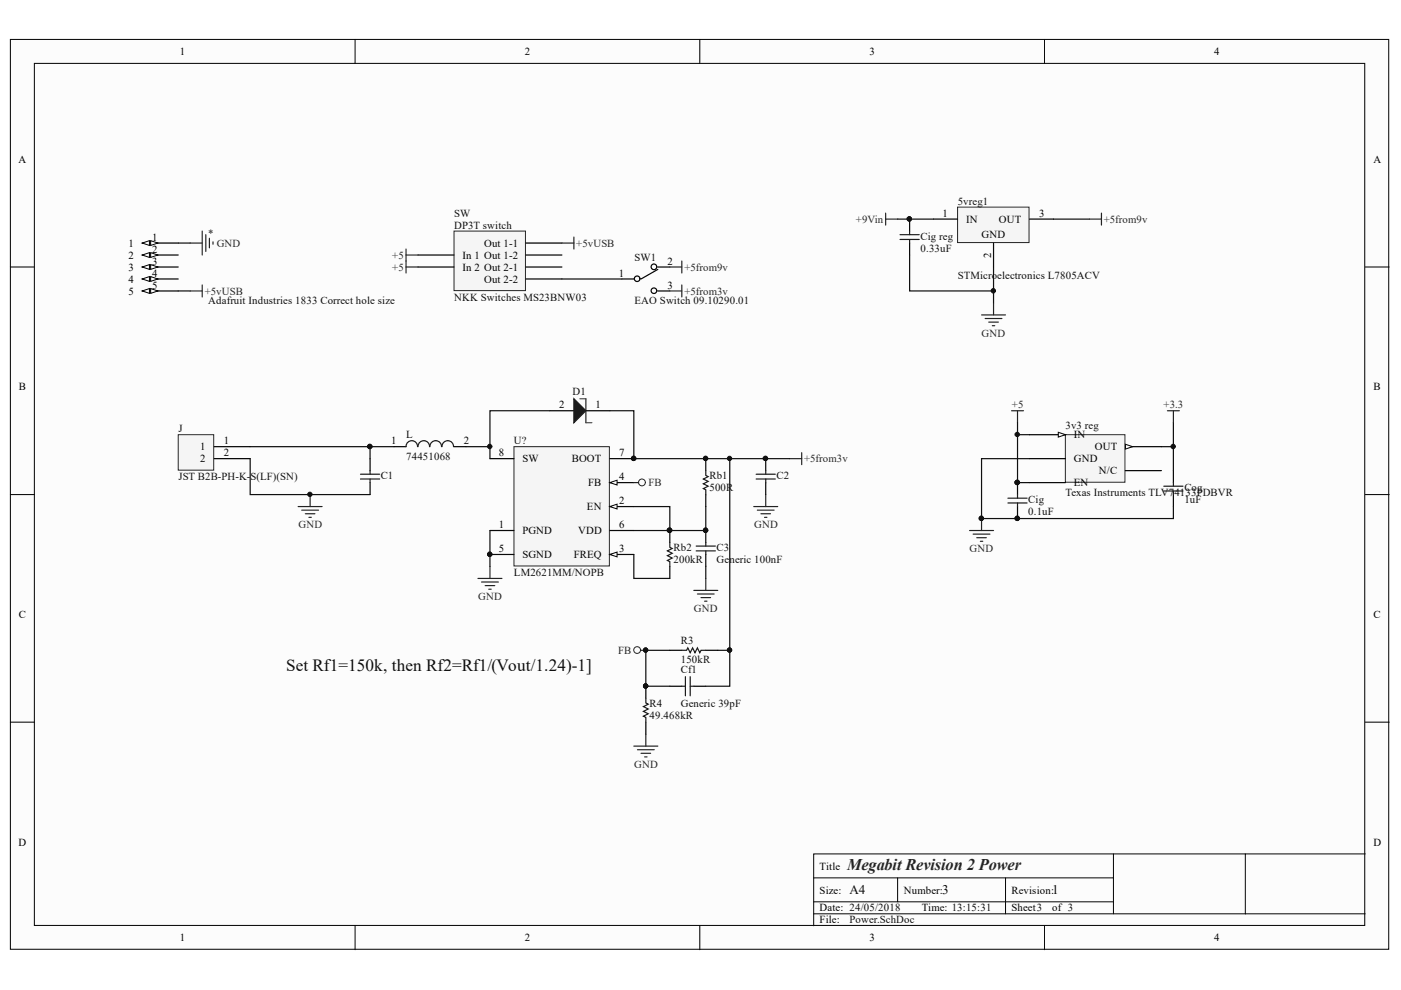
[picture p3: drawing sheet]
<svg xmlns="http://www.w3.org/2000/svg" width="297mm" height="210mm" viewBox="0 0 297 210" stroke-linecap="round" stroke-linejoin="round" font-family="sans-serif">
<defs><g id="words">
<text font-size="3.6" fill="#0e0e0e" x="60.7" y="142.2">Set Rf1=150k, then Rf2=Rf1/(Vout/1.24)-1]</text>
<text font-size="3.5" fill="#262626" x="179.6" y="184.4">Megabit Revision 2 Power</text>
<g font-size="2.8" fill="#0e0e0e">
<text x="180.1" y="189.6">A4</text>
<text x="199.7" y="189.6">3</text>
<text x="223.1" y="189.6">1</text>
</g>
<g font-size="2.3">
<text x="38.2" y="11.7">1</text>
<text x="111.3" y="11.7">2</text>
<text x="184.3" y="11.7">3</text>
<text x="257.4" y="11.7">4</text>
<text x="3.9" y="34.5">A</text>
<text x="291.2" y="34.5">A</text>
<text x="199.8" y="46">1</text>
<text x="204.8" y="47.3">IN</text>
<text x="211.8" y="47.3">OUT</text>
<text x="220.3" y="46">3</text>
<text x="27.2" y="52.3">1</text>
<text x="32.2" y="51.1">1</text>
<text x="32.2" y="53.6">2</text>
<text x="102.6" y="52.3">Out 1-1</text>
<text x="208.1" y="50.6">GND</text>
<text x="27.2" y="54.9">2</text>
<text x="27.2" y="57.4">3</text>
<text x="27.2" y="59.9">4</text>
<text x="32.2" y="56.1">3</text>
<text x="32.2" y="58.7">4</text>
<text x="98.1" y="54.9">In 1 Out 1-2</text>
<text x="98.1" y="57.4">In 2 Out 2-1</text>
<text x="102.6" y="59.9">Out 2-2</text>
<text x="131.2" y="58.7">1</text>
<text x="141.5" y="56.1">2</text>
<text x="210.2" y="54.7" transform="rotate(-90 210.2 54.7)">2</text>
<text x="27.2" y="62.5">5</text>
<text x="32.2" y="61.2">5</text>
<text x="141.5" y="61.2">3</text>
<text x="4" y="82.8">B</text>
<text x="291.2" y="82.8">B</text>
<text x="118.5" y="86.6">2</text>
<text x="126.2" y="86.6">1</text>
<text x="42.5" y="95.4">1</text>
<text x="47.5" y="94.2">1</text>
<text x="82.9" y="94.2">1</text>
<text x="98.3" y="94.2">2</text>
<text x="227.7" y="92.9">IN</text>
<text x="232.2" y="95.4">OUT</text>
<text x="42.5" y="98">2</text>
<text x="47.5" y="96.7">2</text>
<text x="105.8" y="96.7">8</text>
<text x="110.7" y="98">SW</text>
<text x="121.2" y="98">BOOT</text>
<text x="131.3" y="101.8">4</text>
<text x="131.3" y="96.7">7</text>
<text x="227.7" y="98">GND</text>
<text x="233" y="100.5">N/C</text>
<text x="124.7" y="103.1">FB</text>
<text x="131.3" y="106.9">2</text>
<text x="227.7" y="103.1">EN</text>
<text x="105.8" y="112">1</text>
<text x="110.7" y="113.3">PGND</text>
<text x="122.6" y="113.3">VDD</text>
<text x="124.5" y="108.2">EN</text>
<text x="131.3" y="112">6</text>
<text x="105.8" y="117.1">5</text>
<text x="110.7" y="118.4">SGND</text>
<text x="121.7" y="118.4">FREQ</text>
<text x="131.3" y="117.1">3</text>
<text x="4" y="131">C</text>
<text x="291.2" y="131">C</text>
<text x="3.9" y="179.3">D</text>
<text x="291.2" y="179.3">D</text>
<text x="173.8" y="184.4">Title</text>
<text x="173.8" y="189.4">Size:</text>
<text x="191.6" y="189.4">Number:</text>
<text x="214.5" y="189.4">Revision:</text>
<text x="173.8" y="193.3">Date: 24/05/2018</text>
<text x="173.8" y="195.8">File:</text>
<text x="195.4" y="193.3">Time: 13:15:31</text>
<text x="214.5" y="193.3">Sheet3</text>
<text x="223.1" y="193.3">of 3</text>
<text x="38.2" y="199.6">1</text>
<text x="111.3" y="199.6">2</text>
<text x="184.3" y="199.6">3</text>
<text x="257.4" y="199.6">4</text>
</g>
<g font-size="2.3" fill="#0e0e0e">
<text x="96.3" y="46">SW</text>
<text x="203" y="43.5">5vreg1</text>
<text x="44.2" y="50.3">*</text>
<text x="96.3" y="48.5">DP3T switch</text>
<text x="195.2" y="50.8">Cig reg</text>
<text x="195.2" y="53.4">0.33uF</text>
<text x="134.5" y="55.4">SW1</text>
<text x="203" y="59.2">STMicroelectronics L7805ACV</text>
<text x="44.2" y="64.5">Adafruit Industries 1833 Correct hole size</text>
<text x="96.3" y="63.7">NKK Switches MS23BNW03</text>
<text x="134.5" y="64.5">EAO Switch 09.10290.01</text>
<text x="121.4" y="83.8">D1</text>
<text x="37.8" y="91.6">J</text>
<text x="86.1" y="92.9">L</text>
<text x="109" y="94.2">U?</text>
<text x="225.9" y="90.9">3v3 reg</text>
<text x="37.8" y="101.8">JST B2B-PH-K-S(LF)(SN)</text>
<text x="80.7" y="101.5">C1</text>
<text x="86.1" y="97.5">74451068</text>
<text x="150.4" y="101.5">Rb1</text>
<text x="164.6" y="101.5">C2</text>
<text x="150.4" y="104.2">500R</text>
<text x="218" y="106.7">Cig</text>
<text x="225.9" y="105.2">Texas Instruments TLV7</text>
<text x="249" y="105.2">4133PDBVR</text>
<text x="251.1" y="104.2">Cog</text>
<text x="251.1" y="106.7">1uF</text>
<text x="218" y="109.2">0.1uF</text>
<text x="142.8" y="116.8">Rb2</text>
<text x="142.8" y="119.4">200kR</text>
<text x="151.9" y="116.8">C3</text>
<text x="151.9" y="119.4">Generic 100nF</text>
<text x="109" y="122.2">LM2621MM/NOPB</text>
<text x="144.3" y="136.6">R3</text>
<text x="144.3" y="142.7">Cf1</text>
<text x="144.3" y="140.7">150kR</text>
<text x="137.7" y="149.8">R4</text>
<text x="144.3" y="149.8">Generic 39pF</text>
<text x="137.7" y="152.3">49.468kR</text>
<text x="180.1" y="195.8">Power.SchDoc</text>
</g>
<g font-size="2.3" fill="#262626">
<text x="181.5" y="47.3">+9Vin</text>
<text x="234" y="47.3">+5from9v</text>
<text x="45.9" y="52.3">GND</text>
<text x="122.2" y="52.3">+5vUSB</text>
<text x="83.2" y="54.9">+5</text>
<text x="83.2" y="57.4">+5</text>
<text x="145.1" y="57.4">+5from9v</text>
<text x="43.4" y="62.5">+5vUSB</text>
<text x="145.1" y="62.5">+5from3v</text>
<text x="208.1" y="71.4">GND</text>
<text x="214.6" y="86.6">+5</text>
<text x="246.7" y="86.6">+3.3</text>
<text x="170.5" y="98">+5from3v</text>
<text x="137.5" y="103.1">FB</text>
<text x="63.3" y="112">GND</text>
<text x="159.9" y="112">GND</text>
<text x="205.6" y="117.1">GND</text>
<text x="101.4" y="127.2">GND</text>
<text x="147.1" y="129.8">GND</text>
<text x="131" y="138.6">FB</text>
<text x="134.4" y="162.7">GND</text>
</g>
</g></defs>
<g fill="#fcfcfc" stroke="#000" stroke-width=".21">
<path d="M2.2 8.4h292.2v192.9h-292.2z"/>
<path d="M7.3 13.4h282.1v182.8h-282.1z"/>
</g>
<g fill="none" stroke="#000" stroke-width=".21">
<path d="M75.3 8.4v5M148.4 8.4v5M221.5 8.4v5M2.2 56.6h5.1M289.5 56.6h5M2.2 104.9h5.1M289.5 104.9h5M2.2 153.1h5.1M289.5 153.1h5M75.3 196.3v5.1M148.4 196.3v5.1M172.5 186.1h63.6"/>
<path d="M172.5 193.7h117M172.5 191.2h63.6M190.3 186.1v5.1M213.2 186.1v7.6M221.5 196.3v5.1M236.1 181.1v12.6M264 181.1h-91.5v15.2M289.5 181.1h-25.5v12.6"/>
</g>
<path d="M187.8 45.2v2.5M187.8 46.5h2.5M231 46.5h2.5M233.5 45.2v2.5M208.1 66.8h5.1M208.9 67.5h3.5M209.6 68.3h2.1M210.4 69.1h.5M210.6 64.2v2.6" fill="none" stroke="#262626" stroke-width=".25"/>
<path d="M190.3 46.5h7.6M210.6 56.6v7.6M223.4 46.5h7.6" fill="none" stroke="#0e0e0e" stroke-width=".25"/>
<path d="M109 94.7h20.2v25.3h-20.2z" fill="#f5f5f5" stroke="#262626" stroke-width=".21"/>
<path d="M103.9 112.5h5.1M129.3 107.4h5.1" fill="none" stroke="#000" stroke-width=".25"/>
<path d="M129.3 107.4l1.5-.5v1z" fill="#fcfcfc" stroke="#000" stroke-width=".21"/>
<path d="M129.3 117.6h5.1" fill="none" stroke="#000" stroke-width=".25"/>
<path d="M129.3 117.6l1.5-.5v1z" fill="#fcfcfc" stroke="#000" stroke-width=".21"/>
<path d="M129.3 102.3h5.1" fill="none" stroke="#000" stroke-width=".25"/>
<path d="M129.3 102.3l1.5-.5v1z" fill="#fcfcfc" stroke="#000" stroke-width=".21"/>
<g fill="none" stroke="#000" stroke-width=".25">
<path d="M131.8 59.2h2.6M139.5 56.6h2.5M139.5 57.1l-3.6 2.1M139.5 61.7h2.5M78.5 97.2v2.6M103.9 97.2h5.1M116.6 87.1h5.1M124.2 87.1h5.1M129.3 97.2h5.1M162.4 97.2v2.6M78.5 102.3v2.6M103.9 117.6h5.1"/>
<path d="M129.3 112.5h5.1M149.6 112.5v2.5M149.6 117.6v2.5M162.4 102.3v2.6M215.7 102.3v2.6M215.7 107.4v2.5M142 145.5h2.6M147.1 145.5h2.5"/>
<circle cx="135.1" cy="59.1" r=".59"/>
<circle cx="138.6" cy="56.6" r=".6"/>
<circle cx="138.7" cy="61.6" r=".59"/>
</g>
<g fill="#0e0e0e" stroke="#0e0e0e" stroke-width=".21">
<circle cx="103.8" cy="117.5" r=".46"/>
<circle cx="134.3" cy="97.2" r=".46"/>
<circle cx="65.7" cy="104.8" r=".46"/>
<circle cx="149.6" cy="112.4" r=".46"/>
<circle cx="142" cy="112.4" r=".46"/>
<circle cx="136.9" cy="137.8" r=".46"/>
<circle cx="136.9" cy="145.4" r=".46"/>
<circle cx="154.7" cy="137.8" r=".46"/>
<circle cx="154.7" cy="97.2" r=".46"/>
<circle cx="103.8" cy="94.7" r=".46"/>
<circle cx="162.3" cy="97.2" r=".46"/>
<circle cx="208.1" cy="109.9" r=".46"/>
<circle cx="215.7" cy="102.3" r=".47"/>
<circle cx="215.7" cy="92.1" r=".46"/>
<circle cx="78.4" cy="94.7" r=".47"/>
<circle cx="215.7" cy="109.9" r=".47"/>
</g>
<g fill="none" stroke="#262626" stroke-width=".25">
<path d="M40.3 51.5h2.6M42.9 49v5.1M43.6 49.8v3.5M44.4 50.5v2M45.2 51.3v.5M86.1 52.8v5.1M86.1 54.1h2.5M86.1 56.6h2.5M119.1 51.5h2.6M121.7 50.3v2.5M142 56.6h2.6M144.6 55.3v2.6"/>
<path d="M40.3 61.7h2.6M42.9 60.4v2.6M142 61.7h2.6M144.6 60.4v2.6M167.4 97.2h2.6M170 96v2.5M214.5 87.1h2.5M215.7 87.1v2.5M247.5 87.1h2.6M248.8 87.1v2.5M63.2 107.4h5.1M64 108.2h3.5"/>
<path d="M64.7 108.9h2.1M65.5 109.7h.5M65.8 104.9v2.5M134.4 102.3h1M159.8 107.4h5.1M160.6 108.2h3.5M161.3 108.9h2.1M162.1 109.7h.5M162.4 104.9v2.5M205.6 112.5h5M206.3 113.2h3.6M207.1 114h2"/>
<path d="M207.9 114.8h.5M208.1 109.9v2.6M101.3 122.6h5.1M102.1 123.4h3.6M102.9 124.2h2M103.6 124.9h.5M103.9 120.1v2.5M135.9 137.9h1M147.1 125.2h5.1M147.9 125.9h3.5M148.6 126.7h2.1M149.4 127.5h.5"/>
<path d="M149.6 122.6v2.6M134.4 158.2h5.1M135.2 159h3.5M135.9 159.7h2M136.9 155.7v2.5M136.7 160.5h.5"/>
</g>
<g fill="none" stroke="#0e0e0e" stroke-width=".25">
<path d="M37.8 51.5h2.5M119.1 59.2h12.7M37.8 61.7h2.5M53 97.2v7.7h25.5M53 94.7h25.5M83.5 94.7h-5v2.5M98.8 94.7h5.1M116.6 87.1h-12.7v10.1M129.3 87.1h5.1v10.1h33M154.7 97.2v40.7M215.7 89.6v12.7h2.6M215.7 92.2h2.6"/>
<path d="M103.9 112.5v7.6M134.4 117.6v5h7.6M134.4 107.4h7.6v5.1h-7.6M149.6 107.4v5.1h-7.6M142 137.9h-5.1v7.6h5.1M149.6 120.1v2.5M152.2 137.9h2.5v7.6h-5.1"/>
</g>
<path d="M121.7 84.5l2.5 2.6-2.5 2.5z" fill="#1c1c1c" stroke="#1c1c1c" stroke-width=".25"/>
<g fill="none" stroke="#1c1c1c" stroke-width=".25">
<path d="M78.5 99.8v.7M124.2 84.5v5.1M162.4 99.8v.7M76.4 100.5h4.1M76.4 101.6h4.1M78.5 101.6v.7M147.6 115.8h4.1M147.6 116.8h4.1M149.6 115v.8M149.6 116.8v.8M160.3 100.5h4.1M160.3 101.6h4.1"/>
<path d="M162.4 101.6v.7M213.7 105.6h4.1M213.7 106.6h4.1M215.7 104.9v.7M215.7 106.6v.8M144.6 145.5h.7M145.3 143.5v4M146.3 143.5v4M146.3 145.5h.8"/>
</g>
<path d="M122.9 84.5h1.3M124.2 89.6h1.3" fill="none" stroke="#494949" stroke-width=".25"/>
<g fill="none" stroke="#262626" stroke-width=".21">
<circle cx="136.1" cy="102.3" r=".72"/>
<circle cx="135.1" cy="137.8" r=".72"/>
</g>
<path d="M37.8 92.2h7.5v7.5h-7.5z" fill="#f5f5f5" stroke="#262626" stroke-width=".21"/>
<path d="M192.9 46.5v2.5M192.9 51.5v2.6M45.4 94.7h7.6M45.4 97.2h7.6M248.8 99.8v2.5M248.8 104.9v2.5" fill="none" stroke="#000" stroke-width=".25"/>
<path d="M190.8 49.8h4.1M190.8 50.8h4.1M192.9 49v.8M192.9 50.8v.7M246.7 103.1h4.1M246.7 104.1h4.1M248.8 102.3v.8M248.8 104.1v.8" fill="none" stroke="#1c1c1c" stroke-width=".25"/>
<path d="M192.9 54.1v7.6h17.7M218.3 97.2h-10.2v12.7h40.7v-2.5M246.2 94.7h2.6M248.8 89.6v10.2" fill="none" stroke="#0e0e0e" stroke-width=".25"/>
<g fill="#0e0e0e" stroke="#0e0e0e" stroke-width=".21">
<circle cx="208.1" cy="109.9" r=".46"/>
<circle cx="248.7" cy="94.7" r=".46"/>
<circle cx="192.8" cy="46.4" r=".47"/>
<circle cx="210.6" cy="61.7" r=".46"/>
</g>
<path d="M225.9 92.2h12.6v10h-12.6z" fill="#f5f5f5" stroke="#262626" stroke-width=".21"/>
<path d="M218.3 92.2h7.6" fill="none" stroke="#000" stroke-width=".25"/>
<path d="M224.4 91.7l1.5 .5-1.5 .5z" fill="#fcfcfc" stroke="#000" stroke-width=".21"/>
<path d="M218.3 97.2h7.6M238.6 94.7h7.6M218.3 102.3h7.6" fill="none" stroke="#000" stroke-width=".25"/>
<path d="M238.6 94.2l1.5 .5-1.5 .5z" fill="#fcfcfc" stroke="#000" stroke-width=".21"/>
<path d="M238.6 99.8h7.6" fill="none" stroke="#000" stroke-width=".25"/>
<path d="M96.3 49h15.1v12.6h-15.1z" fill="#f5f5f5" stroke="#262626" stroke-width=".21"/>
<g fill="none" stroke="#000" stroke-width=".25">
<path d="M30.2 51.5h7.6M88.6 54.1h7.7M88.6 56.6h7.7M111.5 54.1h7.6M111.5 56.6h7.6M111.5 51.5h7.6M111.5 59.2h7.6M83.5 94.7h2.6M96.3 94.7h2.5M149.6 97.2v2.6M142 112.5v2.5M149.6 104.9v2.5"/>
<path d="M142 120.1v2.5M142 137.9h2.6M149.6 137.9h2.6M136.9 145.5v2.5M136.9 153.1v2.6"/>
</g>
<path d="M88.5 94.7a1.22 1.22 0 0 0-1.2-1.3 1.22 1.22 0 0 0-1.2 1.3M91.1 94.7a1.22 1.22 0 0 0-1.3-1.3 1.22 1.22 0 0 0-1.2 1.3M93.6 94.7a1.23 1.23 0 0 0-1.2-1.3 1.23 1.23 0 0 0-1.3 1.3M96.2 94.7a1.22 1.22 0 0 0-1.3-1.3 1.22 1.22 0 0 0-1.2 1.3M149.6 99.8v1l.5 .3-1 .5 1 .5-1 .5 1 .5-1 .5 .5 .2v1.1M142 115v1l.5 .3-1 .5 1 .5-1 .5 1 .5-1 .5 .5 .3v1M144.6 137.9h1l.2-.5 .5 1 .5-1 .6 1 .5-1 .5 1 .2-.5h1M136.9 148v1.1l.5 .2-1 .5 1 .5-1 .5 1 .5-1 .5 .5 .3v1" fill="none" stroke="#1c1c1c" stroke-width=".25"/>
<g fill="#0e0e0e" stroke="#0e0e0e" stroke-width=".21">
<circle cx="149.6" cy="97.2" r=".46"/>
<circle cx="142" cy="112.4" r=".46"/>
<circle cx="136.9" cy="145.4" r=".46"/>
</g>
<g fill="#fcfcfc" stroke="#000" stroke-width=".21">
<path d="M30.2 51.5l1.5-.5v1z"/>
<path d="M31.9 51l1.6 .5-1.6 .5z"/>
</g>
<path d="M30.2 54.1h7.6" fill="none" stroke="#000" stroke-width=".25"/>
<g fill="#fcfcfc" stroke="#000" stroke-width=".21">
<path d="M30.2 54.1l1.5-.5v1z"/>
<path d="M31.9 53.6l1.6 .5-1.6 .5z"/>
</g>
<path d="M30.2 56.6h7.6" fill="none" stroke="#000" stroke-width=".25"/>
<g fill="#fcfcfc" stroke="#000" stroke-width=".21">
<path d="M30.2 56.6l1.5-.5v1z"/>
<path d="M31.9 56.1l1.6 .5-1.6 .5z"/>
</g>
<path d="M30.2 59.2h7.6" fill="none" stroke="#000" stroke-width=".25"/>
<g fill="#fcfcfc" stroke="#000" stroke-width=".21">
<path d="M30.2 59.2l1.5-.6v1.1z"/>
<path d="M31.9 58.6l1.6 .6-1.6 .5z"/>
</g>
<path d="M30.2 61.7h7.6" fill="none" stroke="#000" stroke-width=".25"/>
<g fill="#fcfcfc" stroke="#000" stroke-width=".21">
<path d="M30.2 61.7l1.5-.5v1z"/>
<path d="M31.9 61.2l1.6 .5-1.6 .5z"/>
</g>
<path d="M203 43.9h15.2v7.5h-15.2z" fill="#f5f5f5" stroke="#262626" stroke-width=".21"/>
<path d="M197.9 46.5h5.1M210.6 51.5v5.1M218.3 46.5h5.1" fill="none" stroke="#000" stroke-width=".25"/>
<use href="#words"/>
</svg>
